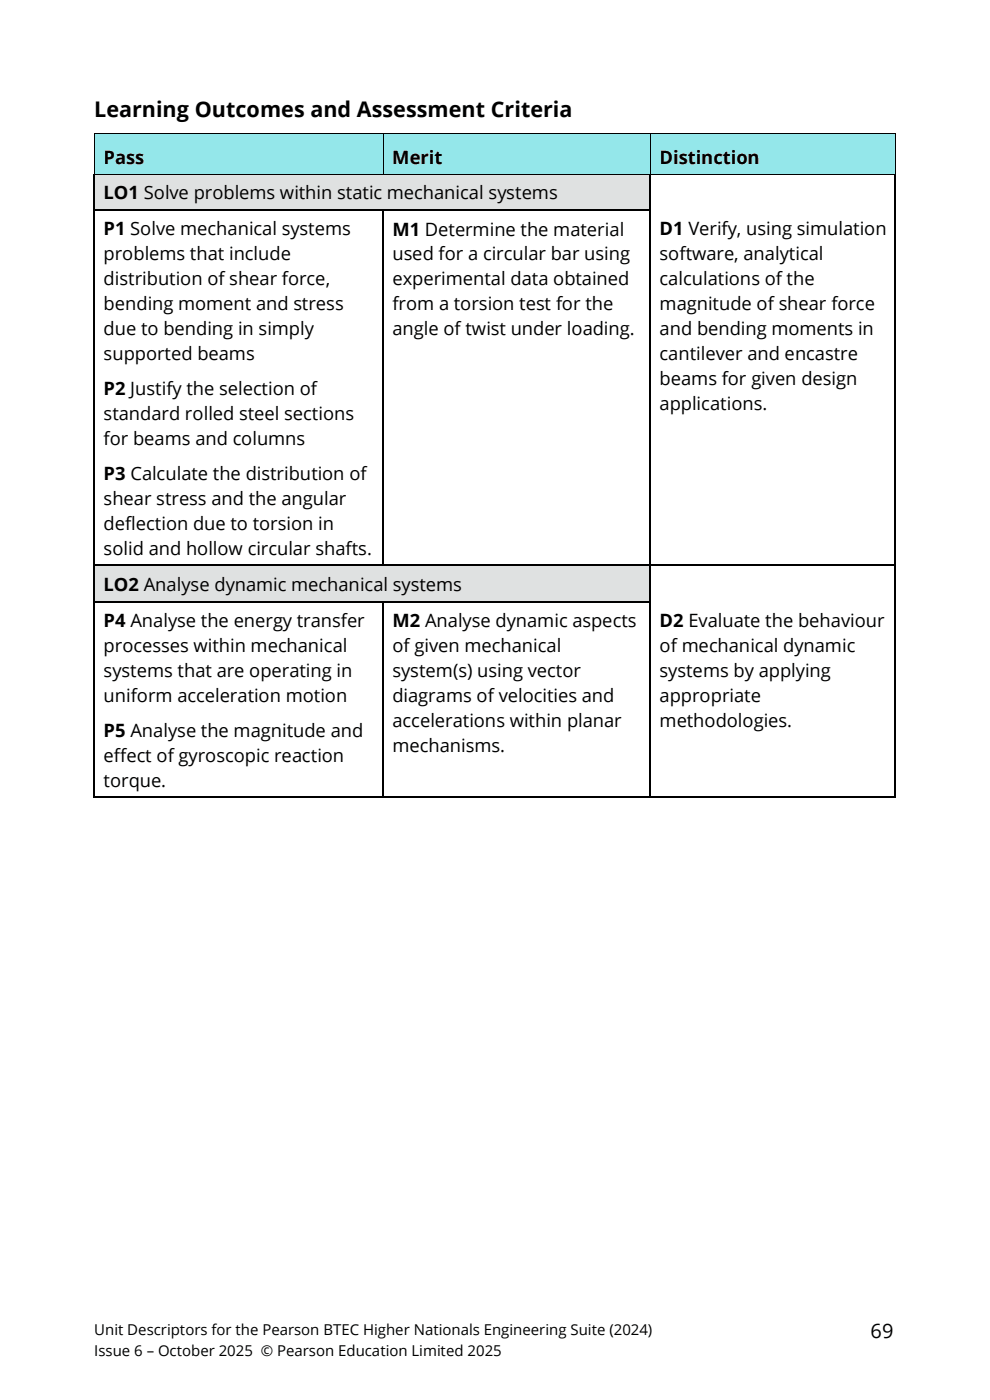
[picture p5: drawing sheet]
<svg xmlns="http://www.w3.org/2000/svg" width="210mm" height="297mm" viewBox="0 0 210 297" stroke-linecap="round" stroke-linejoin="round" font-family="sans-serif">
<defs><g id="words">
<text font-size="4.6" x="20" y="24.9">Learning Outcomes and Assessment Criteria</text>
<text font-size="4.2" x="184.7" y="283.8">69</text>
<g font-size="3.9">
<text x="22" y="34.7">Pass</text>
<text x="83.2" y="34.7">Merit</text>
<text x="139.9" y="34.7">Distinction</text>
<text x="22" y="42.3">LO1 Solve problems within static mechanical systems</text>
<text x="22" y="50">P1 Solve mechanical systems</text>
<text x="83.2" y="50">M1 Determine the material</text>
<text x="139.9" y="50">D1 Verify, using simulation</text>
<text x="22" y="55.2">problems that include</text>
<text x="83.2" y="55.3">used for a circular bar using</text>
<text x="139.9" y="55.2">software, analytical</text>
<text x="22" y="60.5">distribution of shear force,</text>
<text x="22" y="65.8">bending moment and stress</text>
<text x="83.2" y="60.6">experimental data obtained</text>
<text x="83.2" y="65.8">from a torsion test for the</text>
<text x="139.9" y="60.5">calculations of the</text>
<text x="139.9" y="65.8">magnitude of shear force</text>
<text x="22" y="71.1">due to bending in simply</text>
<text x="83.2" y="71.1">angle of twist under loading.</text>
<text x="139.9" y="71.1">and bending moments in</text>
<text x="22" y="76.4">supported beams</text>
<text x="139.9" y="76.4">cantilever and encastre</text>
<text x="22" y="83.8">P2 Justify the selection of</text>
<text x="139.9" y="81.7">beams for given design</text>
<text x="22" y="89.1">standard rolled steel sections</text>
<text x="139.9" y="87">applications.</text>
<text x="22" y="94.4">for beams and columns</text>
<text x="22" y="101.8">P3 Calculate the distribution of</text>
<text x="22" y="107.1">shear stress and the angular</text>
<text x="22" y="112.4">deflection due to torsion in</text>
<text x="22" y="117.7">solid and hollow circular shafts.</text>
<text x="22" y="125.4">LO2 Analyse dynamic mechanical systems</text>
<text x="22" y="133.1">P4 Analyse the energy transfer</text>
<text x="83.2" y="133.1">M2 Analyse dynamic aspects</text>
<text x="139.9" y="133.1">D2 Evaluate the behaviour</text>
<text x="22" y="138.3">processes within mechanical</text>
<text x="22" y="143.6">systems that are operating in</text>
<text x="83.2" y="138.4">of given mechanical</text>
<text x="83.2" y="143.6">system(s) using vector</text>
<text x="139.9" y="138.3">of mechanical dynamic</text>
<text x="139.9" y="143.6">systems by applying</text>
<text x="22" y="148.9">uniform acceleration motion</text>
<text x="83.2" y="148.9">diagrams of velocities and</text>
<text x="139.9" y="148.9">appropriate</text>
<text x="83.2" y="154.2">accelerations within planar</text>
<text x="139.9" y="154.2">methodologies.</text>
<text x="22" y="156.3">P5 Analyse the magnitude and</text>
<text x="22" y="161.6">effect of gyroscopic reaction</text>
<text x="83.2" y="159.5">mechanisms.</text>
<text x="22" y="166.9">torque.</text>
</g>
<g font-size="3.2">
<text x="20" y="283.3">Unit Descriptors for the Pearson BTEC Higher Nationals Engineering Suite (2024)</text>
<text x="20" y="287.6">Issue 6 – October 2025 © Pearson Education Limited 2025</text>
</g>
</g></defs>
<g fill="#94e7ea">
<path d="M20.1 28.4h61.2v8.5h-61.2z" fill-rule="evenodd"/>
<path d="M81.4 28.4h56.6v8.5h-56.6z" fill-rule="evenodd"/>
<path d="M138 28.4h51.9v8.5h-51.9z" fill-rule="evenodd"/>
</g>
<g fill="#94e7ea">
<path d="M22 28.4h57.4v8.5h-57.4z"/>
<path d="M83.2 28.4h52.9v8.5h-52.9z"/>
<path d="M139.9 28.4h48.1v8.5h-48.1z"/>
</g>
<path d="M20 28.4h.1zM81.3 28.4h.1zM137.9 28.4h.1zM189.9 28.4h.1z" fill="#000"/>
<path d="M20 36.9l.1-8.5h61.2v8.5M81.4 28.4h56.5l.1 8.5M138 28.4h51.9M189.9 28.4v8.5" fill="none" stroke="#000" stroke-width=".21"/>
<path d="M20.2 37h117.7v7.4h-117.7z" fill-rule="evenodd" fill="#dfe1e1"/>
<path d="M22 37h114.1v7.4h-114.1z" fill="#dfe1e1"/>
<path d="M138.1 37h51.7v7.4h-51.7z" fill-rule="evenodd" fill="#fff"/>
<path d="M139.9 37h48.1v7.4h-48.1z" fill="#fff"/>
<path d="M19.9 36.9l.3 .1zM20.2 36.9v.1zM81.3 36.9l.1 .1zM137.8 36.9l.1 .1zM137.9 36.9l.2 .1zM138.1 36.9l.1 .1zM189.8 36.9l.1 .1zM189.9 36.9l.2 .1z" fill="#000"/>
<path d="M20.2 37h61.1M81.4 37h56.4M138.2 37h51.6" fill="none" stroke="#000" stroke-width=".21"/>
<path d="M20 37v7.4M138 37v7.4M189.9 37v7.4" fill="none" stroke="#000" stroke-width=".25"/>
<g fill="#fff">
<path d="M138.1 44.7h51.7v75.1h-51.7z" fill-rule="evenodd"/>
<path d="M139.9 51h48.1v5.3h-48.1z" fill-rule="evenodd"/>
<path d="M139.9 56.3h48.1v5.3h-48.1z" fill-rule="evenodd"/>
<path d="M139.9 61.6h48.1v5.3h-48.1z" fill-rule="evenodd"/>
<path d="M139.9 66.9h48.1v5.3h-48.1z" fill-rule="evenodd"/>
<path d="M139.9 72.2h48.1v5.3h-48.1z" fill-rule="evenodd"/>
<path d="M139.9 77.5h48.1v5.3h-48.1z" fill-rule="evenodd"/>
<path d="M139.9 82.8h48.1v6.3h-48.1z" fill-rule="evenodd"/>
</g>
<path d="M139.9 44.7h48.1v6.3h-48.1z" fill="#fff"/>
<path d="M19.9 44.4h.3v.3h-.3zM81.2 44.4h.2v.3h-.2zM137.8 44.4h.3v.3h-.3z" fill="#000"/>
<path d="M20.2 44.5h61M81.4 44.5h56.4" fill="none" stroke="#000" stroke-width=".25"/>
<path d="M138.1 44.4h51.7v.3h-51.7z" fill="#fff"/>
<path d="M189.8 44.4h.3v.3h-.3z" fill="#000"/>
<path d="M20 44.7v75.1M81.3 44.7v75.1M138 44.7v75.1M189.9 44.7v75.1" fill="none" stroke="#000" stroke-width=".25"/>
<path d="M20.2 120.1h117.7v7.4h-117.7z" fill-rule="evenodd" fill="#dfe1e1"/>
<path d="M22 120.1h114.1v7.4h-114.1z" fill="#dfe1e1"/>
<path d="M138.1 120.1h51.7v7.4h-51.7z" fill-rule="evenodd" fill="#fff"/>
<path d="M139.9 120.1h48.1v7.4h-48.1z" fill="#fff"/>
<path d="M19.9 119.8h.3v.3h-.3zM81.2 119.8h.2v.3h-.2zM137.8 119.8h.3v.3h-.3zM189.8 119.8h.3v.3h-.3z" fill="#000"/>
<path d="M20.2 119.9h61M81.4 119.9h56.4M138.1 119.9h51.7M20 120.1v7.4M138 120.1v7.4M189.9 120.1v7.4" fill="none" stroke="#000" stroke-width=".25"/>
<g fill="#fff">
<path d="M138.1 127.8h51.7v41.2h-51.7z" fill-rule="evenodd"/>
<path d="M139.9 134.1h48.1v5.3h-48.1z" fill-rule="evenodd"/>
<path d="M139.9 139.4h48.1v5.3h-48.1z" fill-rule="evenodd"/>
<path d="M139.9 144.7h48.1v5.3h-48.1z" fill-rule="evenodd"/>
<path d="M139.9 150h48.1v6.3h-48.1z" fill-rule="evenodd"/>
</g>
<path d="M139.9 127.8h48.1v6.3h-48.1z" fill="#fff"/>
<path d="M19.9 127.5h.3v.3h-.3zM81.2 127.5h.2v.3h-.2zM137.8 127.5h.3v.3h-.3z" fill="#000"/>
<path d="M20.2 127.6h61M81.4 127.6h56.4" fill="none" stroke="#000" stroke-width=".25"/>
<path d="M138.1 127.5h51.7v.3h-51.7z" fill="#fff"/>
<path d="M189.8 127.5h.3v.3h-.3zM19.9 169h.3v.3h-.3zM81.2 169h.2v.3h-.2zM137.8 169h.3v.3h-.3zM189.8 169h.3v.3h-.3z" fill="#000"/>
<path d="M20 127.8v41.2M81.3 127.8v41.2M138 127.8v41.2M189.9 127.8v41.2M20.2 169.2h61M81.4 169.2h56.4M138.1 169.2h51.7" fill="none" stroke="#000" stroke-width=".25"/>
<use href="#words"/>
</svg>
